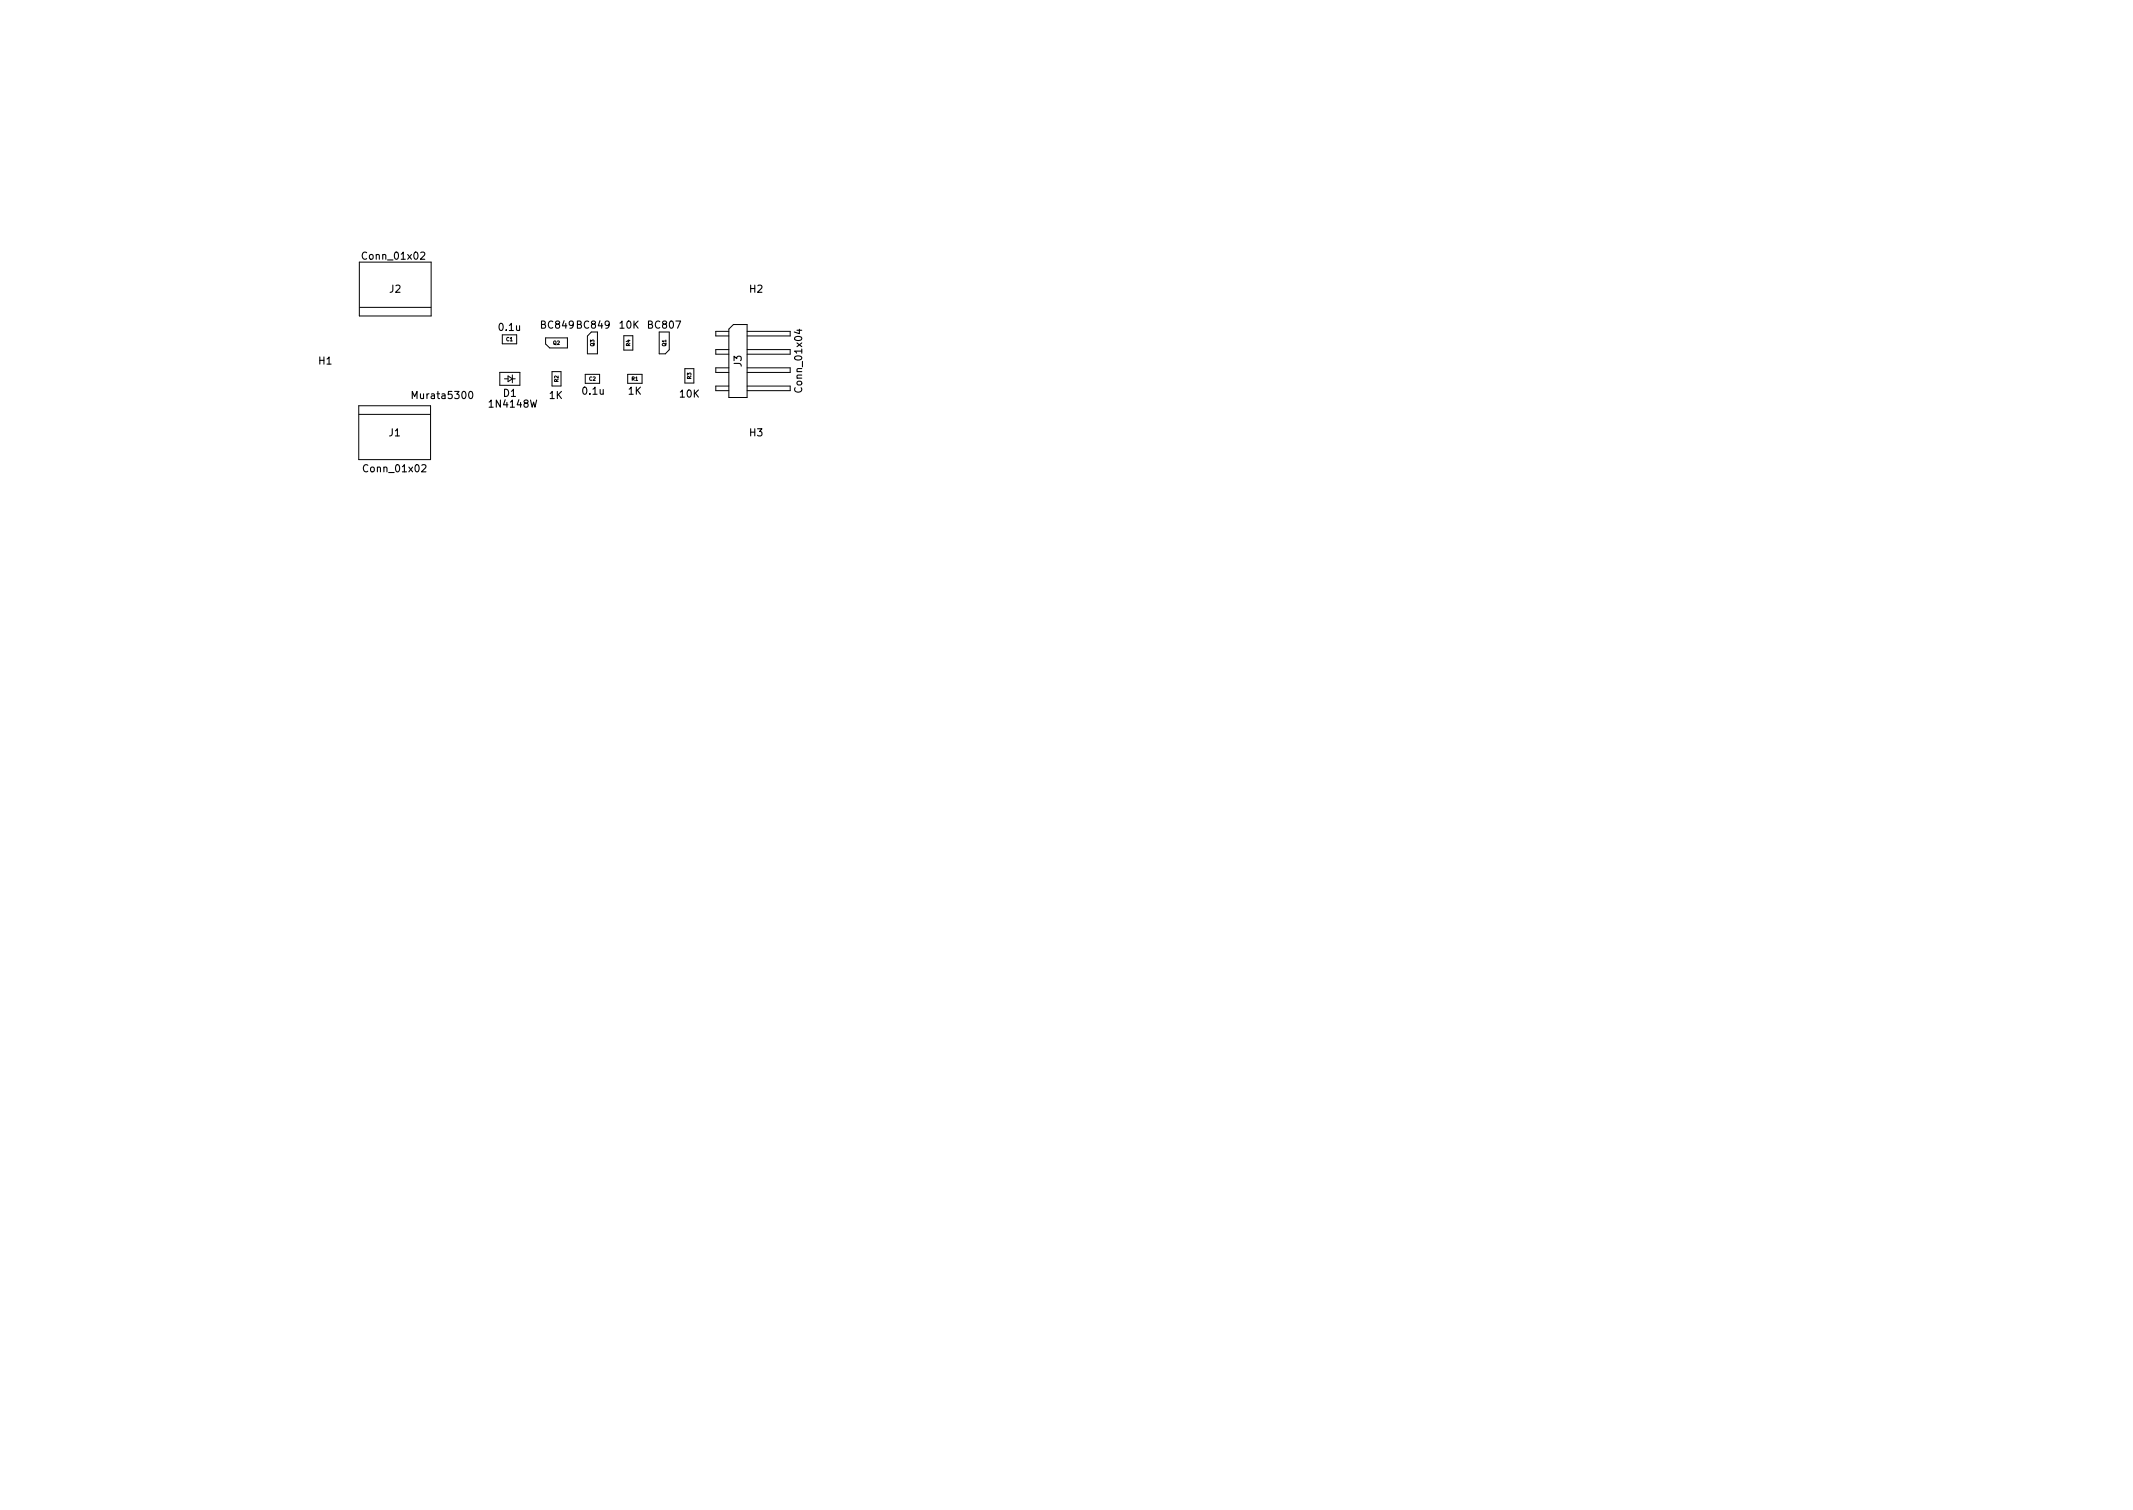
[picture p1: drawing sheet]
<svg xmlns="http://www.w3.org/2000/svg" width="297mm" height="210mm" viewBox="0 0 297 210" stroke-linecap="round" stroke-linejoin="round" font-family="sans-serif">
<defs><g id="words">
<g font-size="1.4">
<text x="50.7" y="36.1">Conn_01x02</text>
<text x="54.3" y="40.7">J2</text>
<text x="104.4" y="40.7">H2</text>
<text x="69.6" y="46.1">0.1u</text>
<text x="75.4" y="45.7">BC849 BC849</text>
<text x="86.3" y="45.7">10K</text>
<text x="90.3" y="45.7">BC807</text>
<text x="44.4" y="50.7">H1</text>
<text x="103.3" y="51" transform="rotate(-90 103.3 51)">J3</text>
<text x="57.8" y="55.5">Murata5300</text>
<text x="68.3" y="56.7">1N4148W</text>
<text x="70.1" y="55.2">D1</text>
<text x="76.5" y="55.5">1K</text>
<text x="81.2" y="54.9">0.1u</text>
<text x="87.5" y="54.9">1K</text>
<text x="94.7" y="55.3">10K</text>
<text x="111.7" y="54.4" transform="rotate(-90 111.7 54.4)">Conn_01x04</text>
<text x="50.9" y="65.7">Conn_01x02</text>
<text x="54.2" y="60.7">J1</text>
<text x="104.4" y="60.7">H3</text>
</g>
<g font-size=".7">
<text x="70.5" y="47.5">C1</text>
<text x="77" y="48">Q2</text>
<text x="77.7" y="53.2" transform="rotate(-90 77.7 53.2)">R2</text>
<text x="82.1" y="53">C2</text>
<text x="82.7" y="48.2" transform="rotate(-90 82.7 48.2)">Q3</text>
<text x="87.7" y="48.2" transform="rotate(-90 87.7 48.2)">R4</text>
<text x="88" y="53">R1</text>
<text x="92.7" y="48.2" transform="rotate(-90 92.7 48.2)">Q1</text>
<text x="96.2" y="52.8" transform="rotate(-90 96.2 52.8)">R3</text>
</g>
</g></defs>
<g fill="none" stroke="#000" stroke-width=".14">
<path d="M50 36.5h10v7.5h-10zM50 56.5h10v7.5h-10zM50 57.7h9.9M50.1 42.8h9.9M69.6 51.8h2.8v1.8h-2.8zM70 46.6h2v1.3h-2zM70.3 52.7h.4M70.7 52.3l.7 .4-.7 .4zM71.4 52.7h.3M71.4 52.2v1.1M76.9 51.7h1.2v2h-1.2zM79 48.4h-2.4l-.6-.5v-.9h3v1.4"/>
<path d="M81.5 52.1h2v1.3h-2zM82.4 46.2l-.6 .6v2.4l1.4 .1v-3.1M86.9 46.7h1.2v2h-1.2zM87.4 52.1h2v1.3h-2zM91.8 46.2v3.1h.9l.5-.6v-2.5M95.4 51.3h1.2v2h-1.2zM101.5 53.8h-1.8v.6h1.8M101.5 46.1h-1.8v.7h1.8M101.5 48.7h-1.8v.6h1.8M101.5 51.2h-1.8v.7h1.8M102.1 45.2h1.9v10.1h-2.5v-9.5zM104 53.8h6v.6h-6"/>
<path d="M104 46.1h6v.7h-6M104 48.7h6v.6h-6M104 51.2h6v.7h-6"/>
</g>
<use href="#words"/>
</svg>
